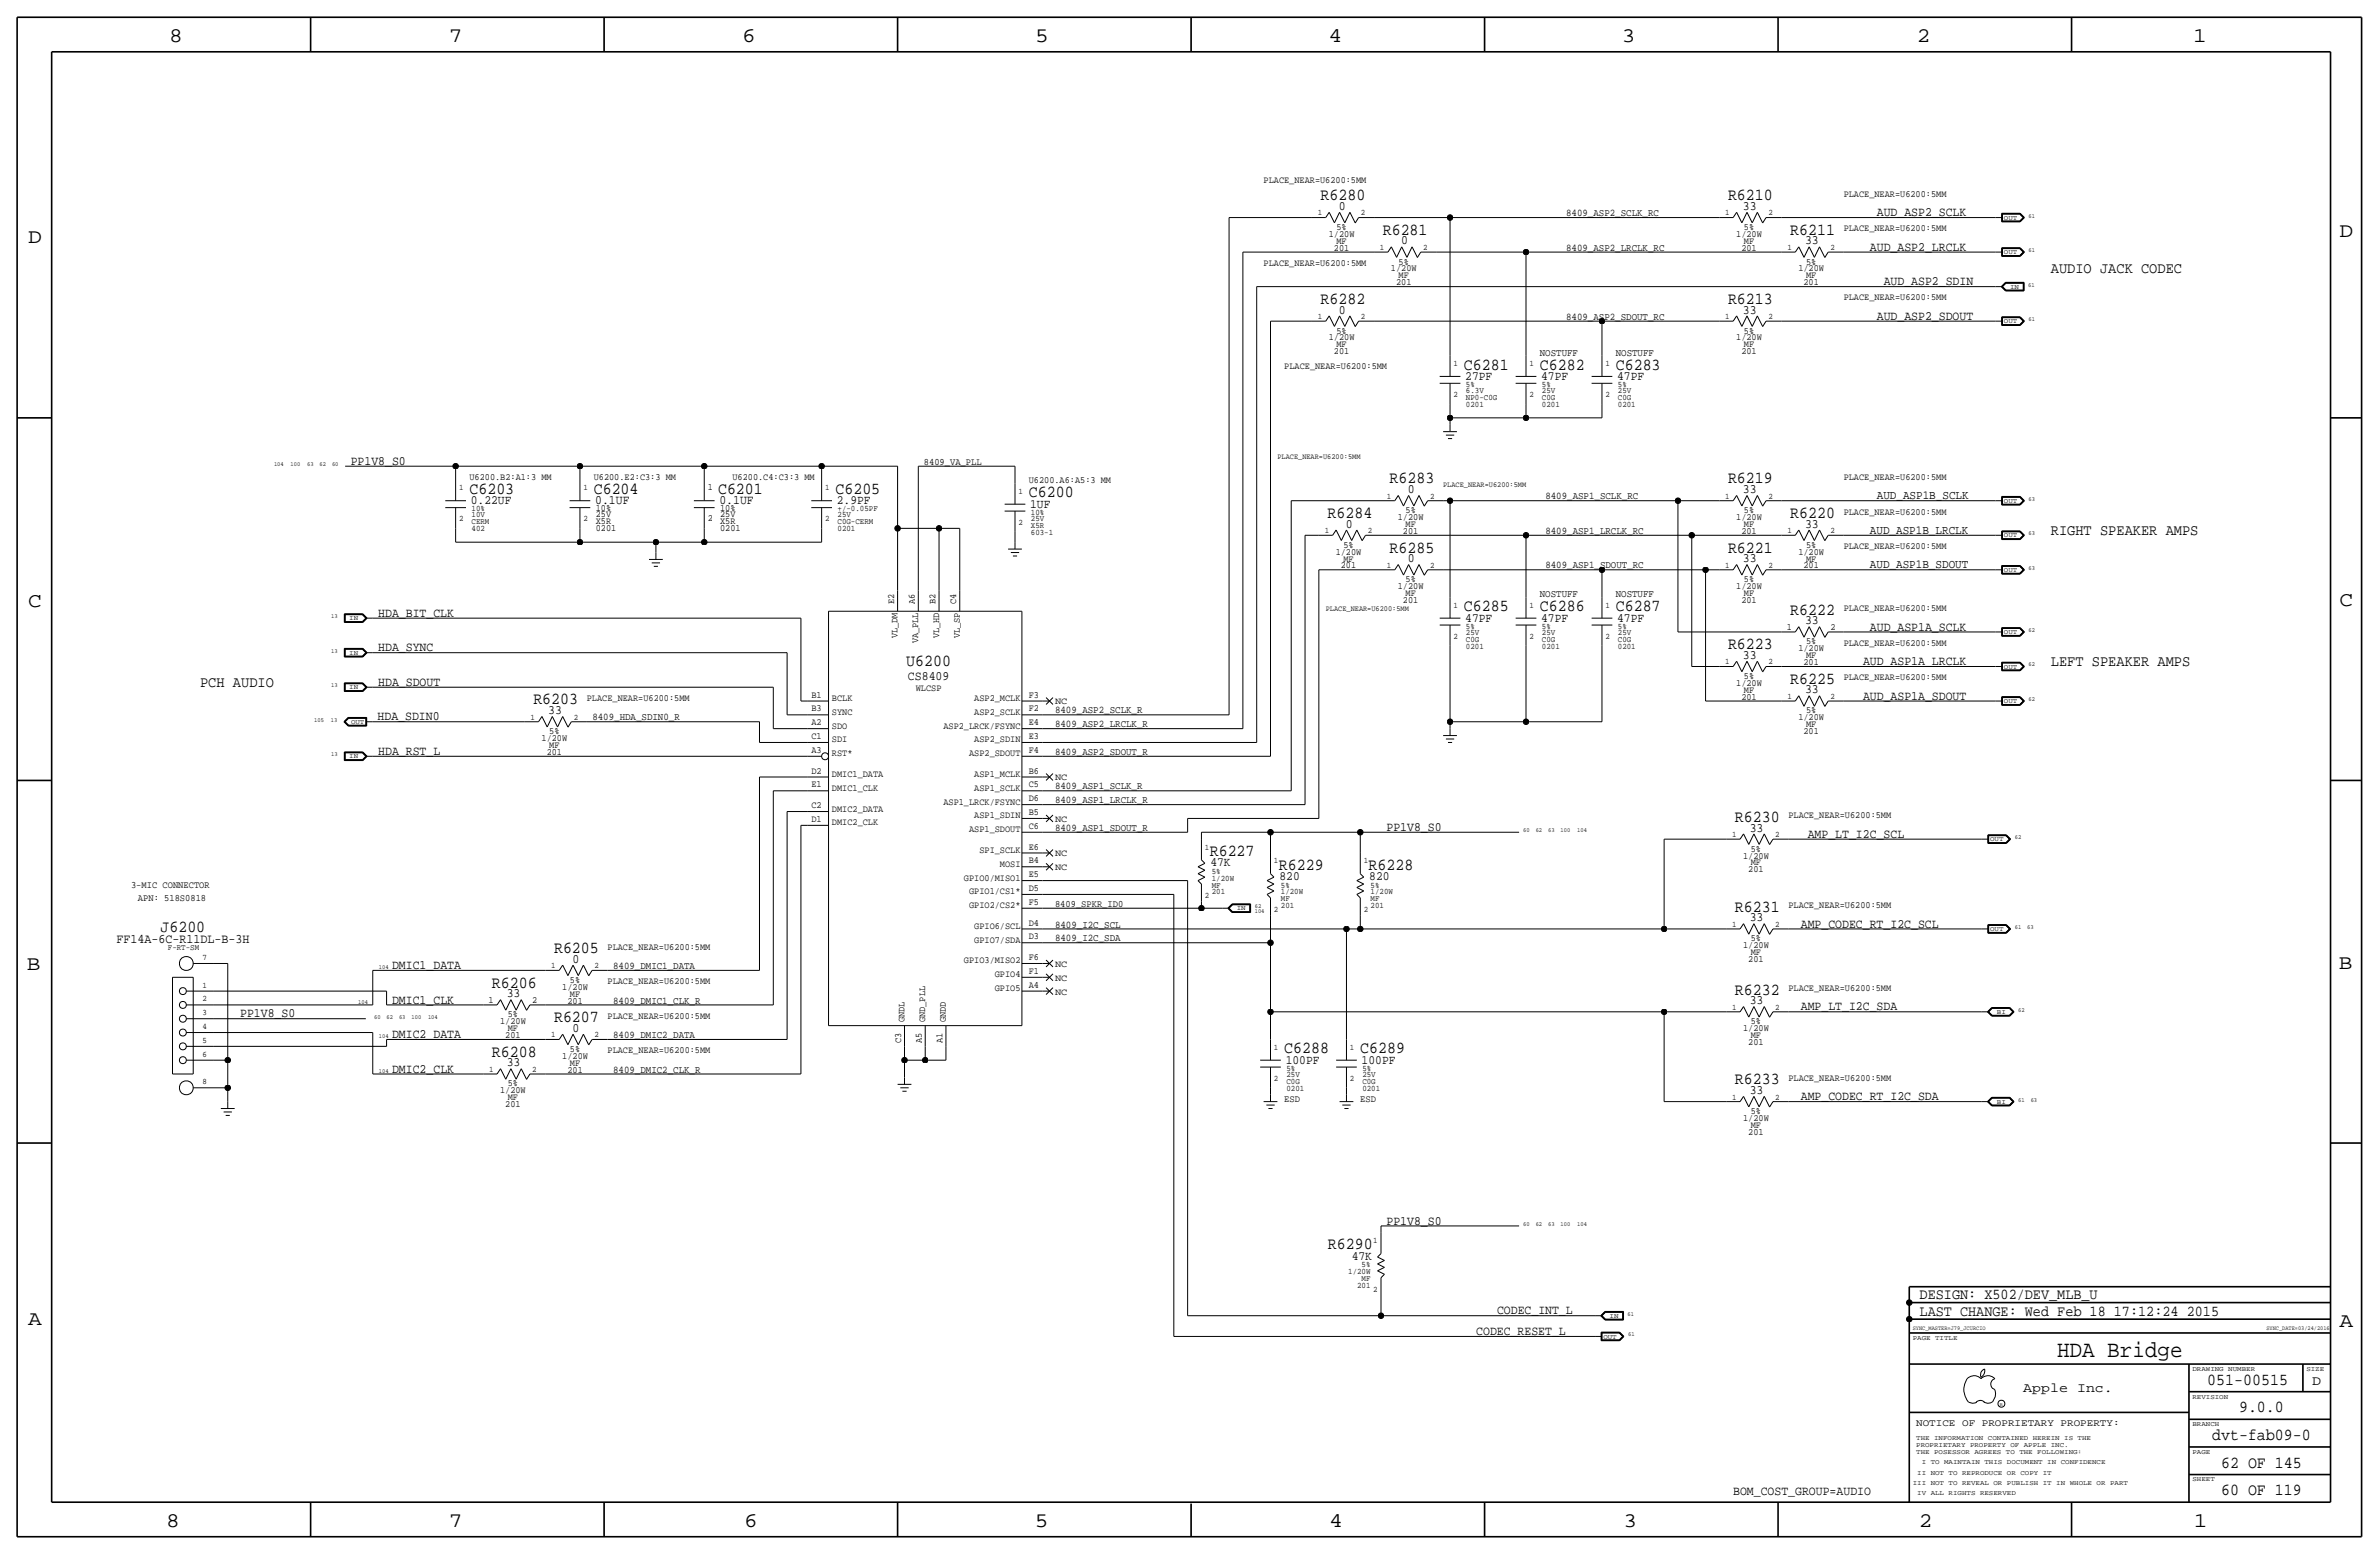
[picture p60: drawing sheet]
<svg xmlns="http://www.w3.org/2000/svg" width="875mm" height="572mm" viewBox="0 0 875 572" stroke-linecap="round" stroke-linejoin="round" font-family="sans-serif">
<defs><g id="words">
<text font-size="8.6" x="756.6" y="499.1">HDA Bridge</text>
<g font-size="7.6">
<text x="62.2" y="15.5">8</text>
<text x="165" y="15.5">7</text>
<text x="273" y="15.5">6</text>
<text x="380.7" y="15.5">5</text>
<text x="488.6" y="15.5">4</text>
<text x="596.6" y="15.5">3</text>
<text x="705.1" y="15.5">2</text>
<text x="806.7" y="15.5">1</text>
<text x="10.4" y="89.4">D</text>
<text x="860.5" y="87.1">D</text>
<text x="10.4" y="223.3">C</text>
<text x="860.5" y="222.8">C</text>
<text x="9.8" y="356.6">B</text>
<text x="860.2" y="356.4">B</text>
<text x="10.4" y="487.4">A</text>
<text x="860.5" y="488.2">A</text>
<text x="61.2" y="561.6">8</text>
<text x="165" y="561.6">7</text>
<text x="273.8" y="561.6">6</text>
<text x="380.7" y="561.6">5</text>
<text x="488.9" y="561.6">4</text>
<text x="597.1" y="561.6">3</text>
<text x="705.8" y="561.6">2</text>
<text x="806.9" y="561.6">1</text>
</g>
<g font-size="6.2">
<text x="485.7" y="73.7">R6280</text>
<text x="635.6" y="73.7">R6210</text>
<text x="508.6" y="86.4">R6281</text>
<text x="658.5" y="86.4">R6211</text>
<text x="485.7" y="111.8">R6282</text>
<text x="635.6" y="111.8">R6213</text>
<text x="538.4" y="135.9">C6281</text>
<text x="566.4" y="135.9">C6282</text>
<text x="594.3" y="135.9">C6283</text>
<text x="511.1" y="177.8">R6283</text>
<text x="635.6" y="177.8">R6219</text>
<text x="172.7" y="181.6">C6203</text>
<text x="218.4" y="181.6">C6204</text>
<text x="264.1" y="181.6">C6201</text>
<text x="307.3" y="181.6">C6205</text>
<text x="378.4" y="182.9">C6200</text>
<text x="488.3" y="190.5">R6284</text>
<text x="658.5" y="190.5">R6220</text>
<text x="511.1" y="203.2">R6285</text>
<text x="635.6" y="203.2">R6221</text>
<text x="538.4" y="224.8">C6285</text>
<text x="566.4" y="224.8">C6286</text>
<text x="594.3" y="224.8">C6287</text>
<text x="658.5" y="226.1">R6222</text>
<text x="635.6" y="238.8">R6223</text>
<text x="333.3" y="245.1">U6200</text>
<text x="658.5" y="251.5">R6225</text>
<text x="196.2" y="259.1">R6203</text>
<text x="638.1" y="302.3">R6230</text>
<text x="445" y="314.7">R6227</text>
<text x="470.4" y="319.8">R6229</text>
<text x="503.4" y="319.8">R6228</text>
<text x="638.1" y="335.3">R6231</text>
<text x="59" y="342.6">J6200</text>
<text x="203.8" y="350.5">R6205</text>
<text x="180.9" y="363.2">R6206</text>
<text x="638.1" y="365.8">R6232</text>
<text x="203.8" y="375.9">R6207</text>
<text x="180.9" y="388.6">R6208</text>
<text x="472.4" y="387.4">C6288</text>
<text x="500.3" y="387.4">C6289</text>
<text x="638.1" y="398.8">R6233</text>
<text x="488.4" y="459.5">R6290</text>
<text x="811.9" y="509.3">051-00515</text>
<text x="823.6" y="519.4">9.0.0</text>
<text x="813.7" y="529.6">dvt-fab09-0</text>
<text x="817" y="539.8">62 OF 145</text>
<text x="817" y="549.9">60 OF 119</text>
</g>
<g font-size="5.6">
<text x="754.3" y="100.3">AUDIO JACK CODEC</text>
<text x="754.3" y="196.9">RIGHT SPEAKER AMPS</text>
<text x="754.3" y="245.1">LEFT SPEAKER AMPS</text>
<text x="73.6" y="252.7">PCH AUDIO</text>
<text x="706.1" y="477.8">DESIGN: X502/DEV_MLB_U</text>
<text x="706.1" y="483.9">LAST CHANGE: Wed Feb 18 17:12:24 2015</text>
</g>
<g font-size="5">
<text x="850.5" y="509.3">D</text>
<text x="744.2" y="511.8">Apple Inc.</text>
</g>
<text font-size="4.8" x="42.8" y="346.7">FF14A-6C-R11DL-B-3H</text>
<g font-size="4.7">
<text x="492.5" y="77.2">0</text>
<text x="641.1" y="77.2">33</text>
<text x="690.3" y="79.5">AUD_ASP2_SCLK</text>
<text x="515.3" y="89.9">0</text>
<text x="663.9" y="89.9">33</text>
<text x="687.8" y="92.2">AUD_ASP2_LRCLK</text>
<text x="692.9" y="104.9">AUD_ASP2_SDIN</text>
<text x="492.5" y="115.3">0</text>
<text x="641.1" y="115.3">33</text>
<text x="690.3" y="117.6">AUD_ASP2_SDOUT</text>
<text x="538.9" y="139.7">27PF</text>
<text x="566.9" y="139.7">47PF</text>
<text x="594.8" y="139.7">47PF</text>
<text x="129" y="170.9">PP1V8_S0</text>
<text x="173.2" y="185.4">0.22UF</text>
<text x="218.9" y="185.4">0.1UF</text>
<text x="264.6" y="185.4">0.1UF</text>
<text x="307.8" y="185.4">2.9PF</text>
<text x="517.9" y="181.4">0</text>
<text x="641.1" y="181.4">33</text>
<text x="378.9" y="186.7">1UF</text>
<text x="495" y="194.1">0</text>
<text x="663.9" y="194.1">33</text>
<text x="517.9" y="206.8">0</text>
<text x="641.1" y="206.8">33</text>
<text x="139.1" y="226.8">HDA_BIT_CLK</text>
<text x="538.9" y="228.6">47PF</text>
<text x="566.9" y="228.6">47PF</text>
<text x="594.8" y="228.6">47PF</text>
<text x="663.9" y="229.6">33</text>
<text x="687.8" y="231.9">AUD_ASP1A_SCLK</text>
<text x="139.1" y="239.5">HDA_SYNC</text>
<text x="641.1" y="242.3">33</text>
<text x="685.2" y="244.6">AUD_ASP1A_LRCLK</text>
<text x="334" y="250.2">CS8409</text>
<text x="139.1" y="252.2">HDA_SDOUT</text>
<text x="663.9" y="255">33</text>
<text x="685.2" y="257.3">AUD_ASP1A_SDOUT</text>
<text x="201.6" y="262.6">33</text>
<text x="138.9" y="264.9">HDA_SDIN0</text>
<text x="139.1" y="277.6">HDA_RST_L</text>
<text x="510" y="305.6">PP1V8_S0</text>
<text x="643.6" y="305.8">33</text>
<text x="664.9" y="308.1">AMP_LT_I2C_SCL</text>
<text x="445.2" y="318.5">47K</text>
<text x="470.6" y="323.6">820</text>
<text x="503.6" y="323.6">820</text>
<text x="643.6" y="338.8">33</text>
<text x="662.4" y="341.1">AMP_CODEC_RT_I2C_SCL</text>
<text x="144.2" y="356.4">DMIC1_DATA</text>
<text x="210.5" y="354.1">0</text>
<text x="144.2" y="369.1">DMIC1_CLK</text>
<text x="186.4" y="366.8">33</text>
<text x="643.6" y="369.3">33</text>
<text x="662.4" y="371.6">AMP_LT_I2C_SDA</text>
<text x="88.3" y="374.1">PP1V8_S0</text>
<text x="144.2" y="381.8">DMIC2_DATA</text>
<text x="210.5" y="379.5">0</text>
<text x="144.2" y="394.5">DMIC2_CLK</text>
<text x="186.4" y="392.2">33</text>
<text x="472.9" y="391.2">100PF</text>
<text x="500.8" y="391.2">100PF</text>
<text x="643.6" y="402.3">33</text>
<text x="662.4" y="404.6">AMP_CODEC_RT_I2C_SDA</text>
<text x="510" y="450.3">PP1V8_S0</text>
<text x="497.2" y="463.3">47K</text>
<text x="550.6" y="483.4">CODEC_INT_L</text>
<text x="543" y="491">CODEC_RESET_L</text>
<text x="637.5" y="549.9">BOM_COST_GROUP=AUDIO</text>
</g>
<g font-size="4.5">
<text x="690.3" y="183.6">AUD_ASP1B_SCLK</text>
<text x="687.8" y="196.3">AUD_ASP1B_LRCLK</text>
<text x="687.8" y="209">AUD_ASP1B_SDOUT</text>
</g>
<g font-size="3.8">
<text x="576" y="79.5">8409_ASP2_SCLK_RC</text>
<text x="576" y="92.2">8409_ASP2_LRCLK_RC</text>
<text x="576" y="117.6">8409_ASP2_SDOUT_RC</text>
<text x="566.4" y="130.8">NOSTUFF</text>
<text x="594.3" y="130.8">NOSTUFF</text>
<text x="568.4" y="183.6">8409_ASP1_SCLK_RC</text>
<text x="568.4" y="196.3">8409_ASP1_LRCLK_RC</text>
<text x="568.4" y="209">8409_ASP1_SDOUT_RC</text>
<text x="566.4" y="219.7">NOSTUFF</text>
<text x="594.3" y="219.7">NOSTUFF</text>
<text x="388.1" y="262.4">8409_ASP2_SCLK_R</text>
<text x="217.9" y="264.9">8409_HDA_SDIN0_R</text>
<text x="388.1" y="267.5">8409_ASP2_LRCLK_R</text>
<text x="388.1" y="277.6">8409_ASP2_SDOUT_R</text>
<text x="388.1" y="290.3">8409_ASP1_SCLK_R</text>
<text x="388.1" y="295.4">8409_ASP1_LRCLK_R</text>
<text x="388.1" y="305.6">8409_ASP1_SDOUT_R</text>
<text x="388.1" y="341.1">8409_I2C_SCL</text>
<text x="388.1" y="346.2">8409_I2C_SDA</text>
<text x="225.5" y="356.4">8409_DMIC1_DATA</text>
<text x="225.5" y="369.1">8409_DMIC1_CLK_R</text>
<text x="225.5" y="381.8">8409_DMIC2_DATA</text>
<text x="225.5" y="394.5">8409_DMIC2_CLK_R</text>
</g>
<text font-size="3.7" x="704.8" y="524.5">NOTICE OF PROPRIETARY PROPERTY:</text>
<g font-size="3.6">
<text x="339.8" y="170.9">8409_VA_PLL</text>
<text x="48.2" y="326.4">3-MIC CONNECTOR</text>
<text x="50.7" y="331.5">APN: 518S0818</text>
<text x="388.1" y="333.5">8409_SPKR_ID0</text>
<text x="472.4" y="405.1">ESD</text>
<text x="500.3" y="405.1">ESD</text>
</g>
<g font-size="3.5">
<text x="464.8" y="67.3">PLACE_NEAR=U6200:5MM</text>
<text x="678.1" y="72.4">PLACE_NEAR=U6200:5MM</text>
<text x="488.7" y="87.1">1/20W</text>
<text x="491.6" y="84.6">5%</text>
<text x="491.6" y="89.7">MF</text>
<text x="638.6" y="87.1">1/20W</text>
<text x="641.4" y="84.6">5%</text>
<text x="641.4" y="89.7">MF</text>
<text x="678.1" y="85.1">PLACE_NEAR=U6200:5MM</text>
<text x="490.6" y="92.2">201</text>
<text x="640.5" y="92.2">201</text>
<text x="464.8" y="97.8">PLACE_NEAR=U6200:5MM</text>
<text x="511.6" y="99.8">1/20W</text>
<text x="514.4" y="97.3">5%</text>
<text x="661.5" y="99.8">1/20W</text>
<text x="664.3" y="97.3">5%</text>
<text x="513.5" y="104.9">201</text>
<text x="514.4" y="102.4">MF</text>
<text x="663.4" y="104.9">201</text>
<text x="664.3" y="102.4">MF</text>
<text x="678.1" y="110.5">PLACE_NEAR=U6200:5MM</text>
<text x="488.7" y="125.2">1/20W</text>
<text x="491.6" y="122.7">5%</text>
<text x="638.6" y="125.2">1/20W</text>
<text x="641.4" y="122.7">5%</text>
<text x="490.6" y="130.3">201</text>
<text x="491.6" y="127.8">MF</text>
<text x="640.5" y="130.3">201</text>
<text x="641.4" y="127.8">MF</text>
<text x="472.4" y="135.9">PLACE_NEAR=U6200:5MM</text>
<text x="172.7" y="176.5">U6200.B2:A1:3 MM</text>
<text x="218.4" y="176.5">U6200.E2:C3:3 MM</text>
<text x="269.4" y="176.5">U6200.C4:C3:3 MM</text>
<text x="378.4" y="177.8">U6200.A6:A5:3 MM</text>
<text x="678.1" y="176.5">PLACE_NEAR=U6200:5MM</text>
<text x="260.3" y="180.3">1</text>
<text x="219.2" y="190.2">25V</text>
<text x="219.2" y="188">10%</text>
<text x="260.3" y="191.8">2</text>
<text x="264.9" y="190.2">25V</text>
<text x="264.9" y="188">10%</text>
<text x="514.1" y="191.3">1/20W</text>
<text x="517" y="188.7">5%</text>
<text x="638.6" y="191.3">1/20W</text>
<text x="641.4" y="188.7">5%</text>
<text x="678.1" y="189.2">PLACE_NEAR=U6200:5MM</text>
<text x="219.2" y="195.3">0201</text>
<text x="219.2" y="192.8">X5R</text>
<text x="264.9" y="192.8">X5R</text>
<text x="264.9" y="195.3">0201</text>
<text x="516" y="196.3">201</text>
<text x="517" y="193.8">MF</text>
<text x="640.5" y="196.3">201</text>
<text x="641.4" y="193.8">MF</text>
<text x="491.3" y="204">1/20W</text>
<text x="494.1" y="201.4">5%</text>
<text x="661.5" y="204">1/20W</text>
<text x="664.3" y="201.4">5%</text>
<text x="678.1" y="201.9">PLACE_NEAR=U6200:5MM</text>
<text x="493.2" y="209">201</text>
<text x="494.1" y="206.5">MF</text>
<text x="663.4" y="209">201</text>
<text x="664.3" y="206.5">MF</text>
<text x="517" y="214.1">5%</text>
<text x="641.4" y="214.1">5%</text>
<text x="514.1" y="216.7">1/20W</text>
<text x="516" y="221.7">201</text>
<text x="517" y="219.2">MF</text>
<text x="638.6" y="216.7">1/20W</text>
<text x="640.5" y="221.7">201</text>
<text x="641.4" y="219.2">MF</text>
<text x="328.9" y="222.3" transform="rotate(-90 328.9 222.3)">E2</text>
<text x="336.5" y="222.3" transform="rotate(-90 336.5 222.3)">A6</text>
<text x="344.1" y="222.3" transform="rotate(-90 344.1 222.3)">B2</text>
<text x="351.7" y="222.3" transform="rotate(-90 351.7 222.3)">C4</text>
<text x="678.1" y="224.8">PLACE_NEAR=U6200:5MM</text>
<text x="657.2" y="231.6">1</text>
<text x="673.3" y="231.6">2</text>
<text x="330.2" y="234.8" transform="rotate(-90 330.2 234.8)">VL_DM</text>
<text x="337.8" y="236.6" transform="rotate(-90 337.8 236.6)">VA_PLL</text>
<text x="345.4" y="234.8" transform="rotate(-90 345.4 234.8)">VL_HD</text>
<text x="353" y="234.8" transform="rotate(-90 353 234.8)">VL_SP</text>
<text x="661.5" y="239.5">1/20W</text>
<text x="664.3" y="237">5%</text>
<text x="678.1" y="237.5">PLACE_NEAR=U6200:5MM</text>
<text x="663.4" y="244.6">201</text>
<text x="664.3" y="242.1">MF</text>
<text x="641.4" y="249.7">5%</text>
<text x="678.1" y="250.2">PLACE_NEAR=U6200:5MM</text>
<text x="215.8" y="257.8">PLACE_NEAR=U6200:5MM</text>
<text x="298.4" y="256.5">B1</text>
<text x="306" y="257.8">BCLK</text>
<text x="336.9" y="254">WLCSP</text>
<text x="358.3" y="257.8">ASP2_MCLK</text>
<text x="378.4" y="256.5">F3</text>
<text x="638.6" y="252.2">1/20W</text>
<text x="640.5" y="257.3">201</text>
<text x="641.4" y="254.8">MF</text>
<text x="298.4" y="261.6">B3</text>
<text x="306" y="262.9">SYNC</text>
<text x="358.3" y="262.9">ASP2_SCLK</text>
<text x="378.4" y="261.6">F2</text>
<text x="388.1" y="259.1">NC</text>
<text x="664.3" y="262.4">5%</text>
<text x="298.4" y="266.7">A2</text>
<text x="306" y="268">SDO</text>
<text x="347" y="268">ASP2_LRCK/FSYNC</text>
<text x="378.4" y="266.7">E4</text>
<text x="661.5" y="264.9">1/20W</text>
<text x="664.3" y="267.5">MF</text>
<text x="199.2" y="272.5">1/20W</text>
<text x="202" y="275.1">MF</text>
<text x="202" y="270">5%</text>
<text x="298.4" y="271.8">C1</text>
<text x="306" y="273">SDI</text>
<text x="358.3" y="273">ASP2_SDIN</text>
<text x="378.4" y="271.8">E3</text>
<text x="663.4" y="270">201</text>
<text x="201.1" y="277.6">201</text>
<text x="298.4" y="276.9">A3</text>
<text x="306" y="278.1">RST*</text>
<text x="356.5" y="278.1">ASP2_SDOUT</text>
<text x="378.4" y="276.9">F4</text>
<text x="298.4" y="284.5">D2</text>
<text x="306" y="285.7">DMIC1_DATA</text>
<text x="358.3" y="285.7">ASP1_MCLK</text>
<text x="378.4" y="284.5">B6</text>
<text x="388.1" y="287">NC</text>
<text x="298.4" y="289.6">E1</text>
<text x="306" y="290.8">DMIC1_CLK</text>
<text x="358.3" y="290.8">ASP1_SCLK</text>
<text x="378.4" y="289.6">C5</text>
<text x="298.4" y="297.2">C2</text>
<text x="306" y="298.4">DMIC2_DATA</text>
<text x="347" y="295.9">ASP1_LRCK/FSYNC</text>
<text x="378.4" y="294.6">D6</text>
<text x="378.4" y="299.7">B5</text>
<text x="298.4" y="302.3">D1</text>
<text x="306" y="303.5">DMIC2_CLK</text>
<text x="358.3" y="301">ASP1_SDIN</text>
<text x="378.4" y="304.8">C6</text>
<text x="388.1" y="302.3">NC</text>
<text x="657.8" y="301">PLACE_NEAR=U6200:5MM</text>
<text x="356.5" y="306.1">ASP1_SDOUT</text>
<text x="360.2" y="313.7">SPI_SCLK</text>
<text x="378.4" y="317.5">B4</text>
<text x="378.4" y="312.4">E6</text>
<text x="388.1" y="315">NC</text>
<text x="641.1" y="315.7">1/20W</text>
<text x="644" y="313.2">5%</text>
<text x="354.6" y="323.8">GPIO0/MISO1</text>
<text x="367.8" y="318.8">MOSI</text>
<text x="378.4" y="322.6">E5</text>
<text x="388.1" y="320">NC</text>
<text x="643" y="320.8">201</text>
<text x="644" y="318.3">MF</text>
<text x="356.5" y="328.9">GPIO1/CS1*</text>
<text x="378.4" y="327.7">D5</text>
<text x="356.5" y="334">GPIO2/CS2*</text>
<text x="378.4" y="332.7">F5</text>
<text x="657.8" y="334">PLACE_NEAR=U6200:5MM</text>
<text x="358.3" y="341.6">GPIO6/SCL</text>
<text x="378.4" y="340.4">D4</text>
<text x="358.3" y="346.7">GPIO7/SDA</text>
<text x="378.4" y="345.4">D3</text>
<text x="644" y="346.2">5%</text>
<text x="223.5" y="349.3">PLACE_NEAR=U6200:5MM</text>
<text x="378.4" y="353.1">F6</text>
<text x="641.1" y="348.7">1/20W</text>
<text x="643" y="353.8">201</text>
<text x="644" y="351.3">MF</text>
<text x="354.6" y="354.3">GPIO3/MISO2</text>
<text x="365.9" y="359.4">GPIO4</text>
<text x="378.4" y="358.1">F1</text>
<text x="388.1" y="355.6">NC</text>
<text x="206.8" y="364">1/20W</text>
<text x="209.6" y="361.4">5%</text>
<text x="223.5" y="362">PLACE_NEAR=U6200:5MM</text>
<text x="365.9" y="364.5">GPIO5</text>
<text x="378.4" y="363.2">A4</text>
<text x="388.1" y="365.8">NC</text>
<text x="388.1" y="360.7">NC</text>
<text x="657.8" y="364.5">PLACE_NEAR=U6200:5MM</text>
<text x="179.7" y="368.8">1</text>
<text x="195.8" y="368.8">2</text>
<text x="208.7" y="369.1">201</text>
<text x="209.6" y="366.5">MF</text>
<text x="183.9" y="376.7">1/20W</text>
<text x="186.8" y="374.1">5%</text>
<text x="223.5" y="374.6">PLACE_NEAR=U6200:5MM</text>
<text x="332.7" y="375.9" transform="rotate(-90 332.7 375.9)">GNDL</text>
<text x="340.3" y="375.9" transform="rotate(-90 340.3 375.9)">GND_PLL</text>
<text x="347.9" y="375.9" transform="rotate(-90 347.9 375.9)">GNDD</text>
<text x="644" y="376.7">5%</text>
<text x="185.8" y="381.8">201</text>
<text x="186.8" y="379.2">MF</text>
<text x="331.4" y="383.5" transform="rotate(-90 331.4 383.5)">C3</text>
<text x="339" y="383.5" transform="rotate(-90 339 383.5)">A5</text>
<text x="346.7" y="383.5" transform="rotate(-90 346.7 383.5)">A1</text>
<text x="641.1" y="379.2">1/20W</text>
<text x="644" y="381.8">MF</text>
<text x="206.8" y="389.4">1/20W</text>
<text x="209.6" y="386.8">5%</text>
<text x="223.5" y="387.3">PLACE_NEAR=U6200:5MM</text>
<text x="643" y="384.3">201</text>
<text x="208.7" y="394.5">201</text>
<text x="209.6" y="391.9">MF</text>
<text x="186.8" y="399.5">5%</text>
<text x="657.8" y="397.5">PLACE_NEAR=U6200:5MM</text>
<text x="183.9" y="402.1">1/20W</text>
<text x="185.8" y="407.2">201</text>
<text x="186.8" y="404.6">MF</text>
<text x="641.1" y="412.2">1/20W</text>
<text x="644" y="409.7">5%</text>
<text x="643" y="417.3">201</text>
<text x="644" y="414.8">MF</text>
</g>
<g font-size="3.1">
<text x="484.7" y="79.2">1</text>
<text x="500.6" y="79.2">2</text>
<text x="634.6" y="79.2">1</text>
<text x="650.4" y="79.2">2</text>
<text x="507.6" y="91.9">1</text>
<text x="523.4" y="91.9">2</text>
<text x="657.4" y="91.9">1</text>
<text x="673.3" y="91.9">2</text>
<text x="484.7" y="117.3">1</text>
<text x="500.6" y="117.3">2</text>
<text x="634.6" y="117.3">1</text>
<text x="650.4" y="117.3">2</text>
<text x="534.6" y="134.6">1</text>
<text x="562.6" y="134.6">1</text>
<text x="590.5" y="134.6">1</text>
<text x="539.2" y="142.2">5%</text>
<text x="567.1" y="142.2">5%</text>
<text x="595.1" y="142.2">5%</text>
<text x="534.6" y="146.1">2</text>
<text x="539.2" y="144.5">6.3V</text>
<text x="539.2" y="147.1">NP0-C0G</text>
<text x="539.2" y="149.6">0201</text>
<text x="562.6" y="146.1">2</text>
<text x="567.1" y="149.6">0201</text>
<text x="567.1" y="144.5">25V</text>
<text x="567.1" y="147.1">C0G</text>
<text x="590.5" y="146.1">2</text>
<text x="595.1" y="144.5">25V</text>
<text x="595.1" y="147.1">C0G</text>
<text x="595.1" y="149.6">0201</text>
<text x="168.9" y="180.3">1</text>
<text x="214.6" y="180.3">1</text>
<text x="303.5" y="180.3">1</text>
<text x="374.6" y="181.6">1</text>
<text x="510.1" y="183.4">1</text>
<text x="526" y="183.4">2</text>
<text x="634.6" y="183.4">1</text>
<text x="650.4" y="183.4">2</text>
<text x="168.9" y="191.8">2</text>
<text x="173.4" y="190.2">10V</text>
<text x="173.4" y="188">10%</text>
<text x="214.6" y="191.8">2</text>
<text x="303.5" y="191.8">2</text>
<text x="308.1" y="190.2">25V</text>
<text x="308.1" y="188">+/-0.05PF</text>
<text x="379.2" y="189.2">10%</text>
<text x="379.2" y="191.5">25V</text>
<text x="173.4" y="195.3">402</text>
<text x="173.4" y="192.8">CERM</text>
<text x="308.1" y="195.3">0201</text>
<text x="308.1" y="192.8">C0G-CERM</text>
<text x="374.6" y="193">2</text>
<text x="379.2" y="194.1">X5R</text>
<text x="379.2" y="196.6">603-1</text>
<text x="487.2" y="196.1">1</text>
<text x="503.1" y="196.1">2</text>
<text x="657.4" y="196.1">1</text>
<text x="673.3" y="196.1">2</text>
<text x="510.1" y="208.8">1</text>
<text x="526" y="208.8">2</text>
<text x="634.6" y="208.8">1</text>
<text x="650.4" y="208.8">2</text>
<text x="534.6" y="223.5">1</text>
<text x="562.6" y="223.5">1</text>
<text x="590.5" y="223.5">1</text>
<text x="539.2" y="231.1">5%</text>
<text x="539.2" y="233.4">25V</text>
<text x="567.1" y="231.1">5%</text>
<text x="567.1" y="233.4">25V</text>
<text x="595.1" y="231.1">5%</text>
<text x="595.1" y="233.4">25V</text>
<text x="534.6" y="235">2</text>
<text x="539.2" y="236">C0G</text>
<text x="539.2" y="238.5">0201</text>
<text x="562.6" y="235">2</text>
<text x="567.1" y="238.5">0201</text>
<text x="567.1" y="236">C0G</text>
<text x="590.5" y="235">2</text>
<text x="595.1" y="238.5">0201</text>
<text x="595.1" y="236">C0G</text>
<text x="634.6" y="244.3">1</text>
<text x="650.4" y="244.3">2</text>
<text x="657.4" y="257">1</text>
<text x="673.3" y="257">2</text>
<text x="195.1" y="264.7">1</text>
<text x="211" y="264.7">2</text>
<text x="637.1" y="307.8">1</text>
<text x="653" y="307.8">2</text>
<text x="443.2" y="312.4">1</text>
<text x="468.6" y="317.5">1</text>
<text x="501.6" y="317.5">1</text>
<text x="445.7" y="323.9">1/20W</text>
<text x="445.7" y="321.3">5%</text>
<text x="445.7" y="326.4">MF</text>
<text x="445.7" y="328.9">201</text>
<text x="471.1" y="328.9">1/20W</text>
<text x="471.1" y="326.4">5%</text>
<text x="504.1" y="328.9">1/20W</text>
<text x="504.1" y="326.4">5%</text>
<text x="443.2" y="330.2">2</text>
<text x="468.6" y="335.3">2</text>
<text x="471.1" y="334">201</text>
<text x="471.1" y="331.5">MF</text>
<text x="501.6" y="335.3">2</text>
<text x="504.1" y="334">201</text>
<text x="504.1" y="331.5">MF</text>
<text x="637.1" y="340.9">1</text>
<text x="653" y="340.9">2</text>
<text x="61.7" y="349.5">F-RT-SM</text>
<text x="74.5" y="353.1">7</text>
<text x="202.8" y="356.1">1</text>
<text x="218.6" y="356.1">2</text>
<text x="74.5" y="363.2">1</text>
<text x="74.5" y="368.3">2</text>
<text x="637.1" y="371.3">1</text>
<text x="653" y="371.3">2</text>
<text x="74.5" y="373.4">3</text>
<text x="74.5" y="378.5">4</text>
<text x="74.5" y="383.5">5</text>
<text x="202.8" y="381.5">1</text>
<text x="218.6" y="381.5">2</text>
<text x="74.5" y="388.6">6</text>
<text x="468.6" y="386.1">1</text>
<text x="496.5" y="386.1">1</text>
<text x="179.9" y="394.2">1</text>
<text x="195.8" y="394.2">2</text>
<text x="473.2" y="393.7">5%</text>
<text x="473.2" y="396">25V</text>
<text x="501.1" y="396">25V</text>
<text x="501.1" y="393.7">5%</text>
<text x="74.5" y="398.8">8</text>
<text x="468.6" y="397.5">2</text>
<text x="473.2" y="401.1">0201</text>
<text x="473.2" y="398.5">C0G</text>
<text x="496.5" y="397.5">2</text>
<text x="501.1" y="401.1">0201</text>
<text x="501.1" y="398.5">C0G</text>
<text x="637.1" y="404.4">1</text>
<text x="653" y="404.4">2</text>
<text x="505" y="457.2">1</text>
<text x="500.8" y="466.1">5%</text>
<text x="495.9" y="468.6">1/20W</text>
<text x="499.2" y="473.7">201</text>
<text x="500.8" y="471.2">MF</text>
<text x="505" y="475">2</text>
</g>
<g font-size="2.9">
<text x="469.8" y="168.9">PLACE_NEAR=U6200:5MM</text>
<text x="530.8" y="179.1">PLACE_NEAR=U6200:5MM</text>
<text x="487.6" y="224.8">PLACE_NEAR=U6200:5MM</text>
</g>
<g font-size="2.5">
<text x="737.1" y="80.8">OUT</text>
<text x="737.1" y="93.5">OUT</text>
<text x="739.3" y="106.2">IN</text>
<text x="737.1" y="118.9">OUT</text>
<text x="737.1" y="184.9">OUT</text>
<text x="737.1" y="197.6">OUT</text>
<text x="737.1" y="210.3">OUT</text>
<text x="128.5" y="228.1">IN</text>
<text x="737.1" y="233.2">OUT</text>
<text x="128.5" y="240.8">IN</text>
<text x="737.1" y="245.9">OUT</text>
<text x="128.5" y="253.5">IN</text>
<text x="737.1" y="258.6">OUT</text>
<text x="129.1" y="266.2">OUT</text>
<text x="128.5" y="278.9">IN</text>
<text x="732" y="309.4">OUT</text>
<text x="454.9" y="334.8">IN</text>
<text x="732" y="342.4">OUT</text>
<text x="734.5" y="372.9">BI</text>
<text x="734.5" y="405.9">BI</text>
<text x="592" y="484.6">IN</text>
<text x="589.7" y="492.3">OUT</text>
<text x="703.5" y="492.8">PAGE TITLE</text>
<text x="806.4" y="504.2">DRAWING NUMBER</text>
<text x="848.3" y="504.2">SIZE</text>
<text x="806.4" y="514.4">REVISION</text>
<text x="806.4" y="524.5">BRANCH</text>
<text x="704.8" y="532.1">PROPRIETARY PROPERTY OF APPLE INC.</text>
<text x="704.8" y="529.6">THE INFORMATION CONTAINED HEREIN IS THE</text>
<text x="704.8" y="534.7">THE POSESSOR AGREES TO THE FOLLOWING:</text>
<text x="706.8" y="538.5">I TO MAINTAIN THIS DOCUMENT IN CONFIDENCE</text>
<text x="806.4" y="534.7">PAGE</text>
<text x="705.2" y="542.3">II NOT TO REPRODUCE OR COPY IT</text>
<text x="806.4" y="544.8">SHEET</text>
<text x="703.5" y="546.1">III NOT TO REVEAL OR PUBLISH IT IN WHOLE OR PART</text>
<text x="705.2" y="549.9">IV ALL RIGHTS RESERVED</text>
</g>
<g font-size="2.3">
<text x="746.2" y="80">61</text>
<text x="746.2" y="92.7">61</text>
<text x="746" y="105.4">61</text>
<text x="746.2" y="118.1">61</text>
<text x="100.8" y="171.5">104</text>
<text x="106.9" y="171.5">100</text>
<text x="113" y="171.5">63</text>
<text x="117.6" y="171.5">62</text>
<text x="122.1" y="171.5">60</text>
<text x="746.2" y="184.1">63</text>
<text x="746.2" y="196.9">63</text>
<text x="746.2" y="209.5">63</text>
<text x="121.8" y="227.3">13</text>
<text x="746.2" y="232.4">62</text>
<text x="121.8" y="240">13</text>
<text x="746.2" y="245.1">62</text>
<text x="121.8" y="252.7">13</text>
<text x="746.2" y="257.8">62</text>
<text x="115.6" y="265.4">105</text>
<text x="121.7" y="265.4">13</text>
<text x="121.8" y="278.1">13</text>
<text x="560.3" y="306.1">60</text>
<text x="564.8" y="306.1">62</text>
<text x="569.4" y="306.1">63</text>
<text x="574" y="306.1">100</text>
<text x="580.1" y="306.1">104</text>
<text x="741.1" y="308.6">62</text>
<text x="461.5" y="335.8">104</text>
<text x="461.5" y="334">62</text>
<text x="741.1" y="341.6">61</text>
<text x="745.6" y="341.6">63</text>
<text x="139.3" y="356.4">104</text>
<text x="131.7" y="369.1">104</text>
<text x="137.6" y="374.6">60</text>
<text x="142.2" y="374.6">62</text>
<text x="146.8" y="374.6">63</text>
<text x="151.3" y="374.6">100</text>
<text x="157.4" y="374.6">104</text>
<text x="742.3" y="372.1">62</text>
<text x="139.3" y="381.8">104</text>
<text x="139.3" y="394.5">104</text>
<text x="742.3" y="405.1">61</text>
<text x="746.9" y="405.1">63</text>
<text x="560.3" y="450.9">60</text>
<text x="564.8" y="450.9">62</text>
<text x="569.4" y="450.9">63</text>
<text x="574" y="450.9">100</text>
<text x="580.1" y="450.9">104</text>
<text x="598.7" y="483.9">61</text>
<text x="598.8" y="491.5">61</text>
</g>
<g font-size="2.2">
<text x="703.5" y="488.9">SYNC_MASTER=J79_JCURCIO</text>
<text x="833.6" y="488.9">SYNC_DATE=03/24/2016</text>
</g>
<text font-size="1.8" x="735.5" y="516.9">R</text>
</g></defs>
<g fill="none" stroke="#000" stroke-width=".37">
<path d="M488.9 78.1l1.9 3.8zM488.9 78.1l-1.3 1.9zM492.7 78.1l-1.9 3.8zM492.7 78.1l1.9 3.8zM496.5 78.1l-1.9 3.8zM496.5 78.1l1.9 3.8zM638.8 78.1l1.9 3.8zM638.8 78.1l-1.3 1.9zM642.6 78.1l-1.9 3.8zM642.6 78.1l1.9 3.8zM646.4 78.1l-1.9 3.8zM646.4 78.1l1.9 3.8z"/>
<path d="M736.2 78.4v3.2zM736.2 78.4h6.9zM736.3 78.5v3zM736.3 78.5h6.7zM736.4 78.6h6.5zM736.4 78.6v2.8zM736.5 78.7h6.4zM736.5 78.7v2.6zM742.9 78.7l1.3 1.3zM742.9 78.6l1.4 1.4zM743 78.5l1.5 1.5zM743.1 78.4l1.5 1.6z"/>
<path d="M452.1 80v182.9zM452.1 80h30.4zM457.1 92.7v175.3zM457.1 92.7h48.3zM482.5 80h5.1zM499.7 80h5.7zM499.7 80l-1.3 2zM505.4 80h27.9zM505.4 92.7h5.1zM511.8 90.8l1.9 3.8zM511.8 90.8l-1.3 1.9zM515.6 90.8l-1.9 3.8z"/>
<path d="M515.6 90.8l1.9 3.8zM519.4 90.8l-1.9 3.8zM519.4 90.8l1.9 3.8zM522.6 92.7h5.7zM522.6 92.7l-1.3 2zM528.3 92.7h33zM533.3 80v50.8zM533.3 80h99.1zM561.3 92.7v38.1zM561.3 92.7h94zM632.4 80h5.1zM649.6 80h5.7z"/>
<path d="M649.6 80l-1.3 2zM655.3 92.7h5zM655.3 80h78.7zM661.6 90.8l-1.3 1.9zM661.6 90.8l1.9 3.8zM665.4 90.8l-1.9 3.8zM665.4 90.8l2 3.8zM669.2 90.8l-1.8 3.8zM669.2 90.8l2 3.8zM672.4 92.7l-1.2 2zM672.4 92.7h5.7zM678.1 92.7h55.9z"/>
<path d="M734 92.7h2.5zM734 80h2.5zM736.2 94.3h6.9zM736.2 91.1v3.2zM736.2 81.6h6.9zM736.2 91.1h6.9zM736.3 91.2v3zM736.3 94.2h6.7zM736.3 81.5h6.7zM736.3 91.2h6.7zM736.4 91.3h6.5zM736.4 91.3v2.8z"/>
<path d="M736.4 94.1h6.6zM736.4 81.4h6.6zM736.5 91.4h6.4zM736.5 91.4v2.6zM736.5 94h6.4zM736.5 81.3h6.4zM742.9 94l1.3-1.3zM742.9 81.3l1.3-1.3zM742.9 91.4l1.3 1.3zM742.9 91.3l1.4 1.4zM742.9 94.1l1.4-1.4zM743 94.2l1.5-1.5z"/>
<path d="M743 81.5l1.5-1.5zM743 91.2l1.5 1.5zM743.1 91.1l1.5 1.6zM743.1 81.6l1.5-1.6zM744.3 80l-1.4 1.4zM744.6 92.7l-1.5 1.6zM462.2 105.4h271.8zM462.2 105.4v167.7zM467.3 118.1v160zM467.3 118.1h15.2zM482.5 118.1h5.1zM488.9 116.2l1.9 3.8z"/>
<path d="M488.9 116.2l-1.3 1.9zM492.7 116.2l-1.9 3.8zM492.7 116.2l1.9 3.8zM496.5 116.2l-1.9 3.8zM496.5 116.2l1.9 3.8zM499.7 118.1h5.7zM499.7 118.1l-1.3 2zM505.4 118.1h83.8zM589.2 118.1h43.2zM589.2 118.1v12.7zM632.4 118.1h5.1zM638.8 116.2l1.9 3.8z"/>
<path d="M638.8 116.2l-1.3 1.9zM642.6 116.2l-1.9 3.8zM642.6 116.2l1.9 3.8zM646.4 116.2l-1.9 3.8zM646.4 116.2l1.9 3.8zM649.6 118.1h5.7zM649.6 118.1l-1.3 2zM655.3 118.1h78.7zM734 105.4h2.5zM734 118.1h2.5zM736.1 105.4l1.6 1.6zM736.1 105.4l1.6-1.6z"/>
<path d="M736.2 105.4l1.5-1.5zM736.2 119.7h6.9zM736.2 116.5v3.2zM736.2 105.4l1.5 1.5zM736.2 116.5h6.9zM736.3 116.6v3zM736.3 119.6h6.7zM736.3 116.6h6.7zM736.4 105.4l1.4 1.4zM736.4 116.7h6.5zM736.4 116.7v2.8zM736.4 119.5h6.6z"/>
<path d="M736.5 105.4l1.3-1.3zM736.5 116.8h6.4zM736.5 116.8v2.6zM736.5 119.4h6.4zM736.5 105.4l1.3 1.3zM737.7 103.8h6.8zM737.7 107h6.8zM737.7 103.9h6.7zM737.7 106.9h6.7zM737.8 106.8h6.5zM737.8 104h6.5zM737.8 104l-1.4 1.4z"/>
<path d="M737.8 104.1h6.4zM737.8 106.7h6.4zM742.9 119.4l1.3-1.3zM742.9 116.8l1.3 1.3zM742.9 116.7l1.4 1.4zM742.9 119.5l1.4-1.4zM743 119.6l1.5-1.5zM743 116.6l1.5 1.5zM743.1 116.5l1.5 1.6zM743.1 119.7l1.5-1.6zM744.2 104.1v2.6zM744.3 104v2.8z"/>
<path d="M744.4 103.9v3zM744.5 103.8v3.2zM529.5 138.4h7.7zM533.3 130.8v7.6zM557.5 138.4h7.6zM561.3 130.8v7.6zM585.4 138.4h7.6zM589.2 130.8v7.6zM529.5 141h7.7zM530.8 158.8h5.1zM533.3 148.6v5.1zM533.3 153.7h28z"/>
<path d="M533.3 153.7v2.5zM533.3 141v7.6zM533.3 156.2v2.6zM557.5 141h7.6zM561.3 148.6v5.1zM561.3 153.7h27.9zM561.3 141v7.6zM585.4 141h7.6zM589.2 148.6v5.1zM589.2 141v7.6zM126.9 171.5h40.7zM167.6 171.5h45.7z"/>
<path d="M167.6 171.5v5zM167.6 176.5v7.7zM213.3 171.5h45.7zM213.3 171.5v5zM213.3 176.5v7.7zM259 171.5v5zM259 176.5v7.7zM259 171.5h43.2zM302.2 171.5v5zM302.2 176.5v7.7zM302.2 171.5h27.9zM330.1 171.5v22.8z"/>
<path d="M337.8 171.5h35.5zM337.8 171.5v45.7zM373.3 171.5v6.3zM373.3 177.8v7.6zM531.8 160h3.1zM532.6 161.3h1.5zM163.8 186.7h7.6zM163.8 184.2h7.6zM167.6 199.4h45.7zM167.6 194.3v5.1zM167.6 186.7v7.6zM209.5 186.7h7.6z"/>
<path d="M209.5 184.2h7.6zM213.3 194.3v5.1zM213.3 186.7v7.6zM213.3 199.4h27.9zM241.2 199.4h17.8zM241.2 199.4v3.8zM255.2 184.2h7.6zM255.2 186.7h7.6zM259 194.3v5.1zM259 186.7v7.6zM259 199.4h43.2zM298.4 186.7h7.6z"/>
<path d="M298.4 184.2h7.6zM302.2 194.3v5.1zM302.2 186.7v7.6zM330.1 194.3v22.9zM330.1 194.3h15.3zM345.4 194.3h7.6zM345.4 194.3v22.9zM353 194.3v22.9zM369.5 188h7.6zM369.5 185.4h7.6zM373.3 195.6v3.8zM373.3 199.4v2.5z"/>
<path d="M373.3 188v7.6zM474.9 184.2v106.6zM474.9 184.2h33zM480 196.9v99zM480 196.9h5.1zM485.1 196.9h5.1zM491.4 194.9l2 3.9zM491.4 194.9l-1.2 2zM495.2 194.9l-1.8 3.9zM495.2 194.9l2 3.9zM499.1 194.9l-1.9 3.9zM499.1 194.9l1.9 3.9z"/>
<path d="M502.3 196.9h5.6zM502.3 196.9l-1.3 2zM507.9 196.9h53.4zM507.9 184.2h5.1zM514.3 182.2l1.9 3.9zM514.3 182.2l-1.3 2zM518.1 182.2l-1.9 3.9zM518.1 182.2l1.9 3.9zM521.9 182.2l-1.9 3.9zM521.9 182.2l1.9 3.9zM525.1 184.2h5.7zM525.1 184.2l-1.3 2z"/>
<path d="M530.8 184.2h2.5zM533.3 184.1v35.6zM533.3 184.2h83.9zM561.3 196.9h60.9zM561.3 196.8v22.9zM617.2 184.2h15.2zM617.2 184.1v48.3zM622.2 196.9h33.1zM622.2 196.8v48.3zM632.4 184.2h5.1zM638.8 182.2l1.9 3.9zM638.8 182.2l-1.3 2z"/>
<path d="M642.6 182.2l-1.9 3.9zM642.6 182.2l1.9 3.9zM646.4 182.2l-1.9 3.9zM646.4 182.2l1.9 3.9zM649.6 184.2h5.7zM649.6 184.2l-1.3 2zM655.3 196.9h5zM655.3 184.2h78.7zM661.6 194.9l-1.3 2zM661.6 194.9l1.9 3.9zM665.4 194.9l-1.9 3.9zM665.4 194.9l2 3.9z"/>
<path d="M669.2 194.9l-1.8 3.9zM669.2 194.9l2 3.9zM672.4 196.9l-1.2 2zM672.4 196.9h5.7zM678.1 196.9h55.9zM734 196.9h2.5zM734 184.2h2.5zM736.2 198.4h6.9zM736.2 195.3v3.1zM736.2 185.7h6.9zM736.2 182.6v3.1zM736.2 195.3h6.9z"/>
<path d="M736.2 182.6h6.9zM736.3 195.4v2.9zM736.3 198.3h6.7zM736.3 182.7v2.9zM736.3 185.6h6.7zM736.3 195.4h6.7zM736.3 182.7h6.7zM736.4 195.5h6.5zM736.4 182.8h6.5zM736.4 195.5v2.7zM736.4 198.2h6.6zM736.4 182.8v2.7z"/>
<path d="M736.4 185.5h6.6zM736.5 195.6h6.4zM736.5 195.6v2.5zM736.5 198.1h6.4zM736.5 182.9h6.4zM736.5 182.9v2.5zM736.5 185.4h6.4zM742.9 198.1l1.3-1.3zM742.9 185.4l1.3-1.3zM742.9 195.6l1.3 1.3zM742.9 182.9l1.3 1.3zM742.9 195.5l1.4 1.4z"/>
<path d="M742.9 182.8l1.4 1.4zM742.9 198.2l1.4-1.4zM742.9 185.5l1.4-1.4zM743 198.3l1.5-1.4zM743 185.6l1.5-1.4zM743 195.4l1.5 1.5zM743 182.7l1.5 1.5zM743.1 195.3l1.5 1.6zM743.1 182.6l1.5 1.6zM744.6 196.8l-1.5 1.6zM744.6 184.1l-1.5 1.6zM238.7 205.7h5.1z"/>
<path d="M239.7 207h3.1zM240.5 208.3h1.5zM241.2 203.2v2.5zM330.1 217.2v7.6zM337.8 217.2v7.6zM345.4 217.2v7.6zM353 217.2v7.6zM370.8 201.9h5.1zM371.8 203.2h3.1zM372.6 204.5h1.5zM485.1 209.6v91.4zM485.1 209.6h22.8z"/>
<path d="M507.9 209.6h5.1zM514.3 207.6l1.9 3.9zM514.3 207.6l-1.3 2zM518.1 207.6l-1.9 3.9zM518.1 207.6l1.9 3.9zM521.9 207.6l-1.9 3.9zM521.9 207.6l1.9 3.9zM525.1 209.6h5.7zM525.1 209.6l-1.3 2zM530.8 209.6h58.4zM533.3 219.7v7.6zM561.3 219.7v7.6z"/>
<path d="M589.2 209.6h38.1zM589.2 209.5v10.2zM589.2 219.7v7.6zM627.3 209.6h5.1zM627.3 209.6v48.2zM632.4 209.6h5.1zM638.8 207.6l1.9 3.9zM638.8 207.6l-1.3 2zM642.6 207.6l-1.9 3.9zM642.6 207.6l1.9 3.9zM646.4 207.6l-1.9 3.9zM646.4 207.6l1.9 3.9z"/>
<path d="M649.6 209.6h5.7zM649.6 209.6l-1.3 2zM655.3 209.6h78.7zM734 209.6h2.5zM736.2 211.1h6.9zM736.2 208v3.1zM736.2 208h6.9zM736.3 208.1v2.9zM736.3 211h6.7zM736.3 208.1h6.7zM736.4 208.2h6.5zM736.4 208.2v2.7z"/>
<path d="M736.4 210.9h6.6zM736.5 208.3h6.4zM736.5 208.3v2.5zM736.5 210.8h6.4zM742.9 210.8l1.3-1.3zM742.9 208.3l1.3 1.3zM742.9 208.2l1.4 1.4zM742.9 210.9l1.4-1.3zM743 211l1.5-1.4zM743 208.1l1.5 1.5zM743.1 208l1.5 1.6zM743.1 211.1l1.5-1.6z"/>
<path d="M126.6 225.8h6.9zM126.6 238.5h6.9zM126.6 225.8v3.1zM126.6 228.9h6.9zM126.6 238.5v3.1zM126.7 225.9v2.9zM126.7 228.8h6.7zM126.7 238.6v2.9zM126.7 225.9h6.7zM126.7 238.6h6.7zM126.8 226v2.7zM126.8 228.7h6.5z"/>
<path d="M126.8 238.7v2.7zM126.8 226h6.5zM126.8 238.7h6.5zM126.9 226.1h6.4zM126.9 226.1v2.5zM126.9 228.6h6.4zM126.9 238.8h6.4zM126.9 238.8v2.5zM133.3 228.6l1.3-1.3zM133.3 226.1l1.3 1.2zM133.3 238.8l1.3 1.2zM133.3 228.7l1.4-1.4z"/>
<path d="M133.4 226l1.3 1.3zM133.4 238.7l1.3 1.3zM133.4 225.9l1.5 1.4zM133.4 238.6l1.5 1.4zM133.4 228.8l1.5-1.5zM133.5 228.9l1.5-1.6zM133.5 225.8l1.5 1.5zM133.5 238.5l1.5 1.5zM134.6 227.3h2.5zM137.1 227.3h157.5zM294.6 227.3v30.5zM304.7 224.8v152.4z"/>
<path d="M304.7 224.8h71.2zM375.9 224.8v152.4zM529.5 229.9h7.7zM529.5 227.3h7.7zM533.3 237.5v27.9zM533.3 229.9v7.6zM557.5 229.9h7.6zM557.5 227.3h7.6zM561.3 237.5v27.9zM561.3 229.9v7.6zM585.4 229.9h7.6zM585.4 227.3h7.6z"/>
<path d="M589.2 237.5v27.9zM589.2 229.9v7.6zM617.2 232.4h38.1zM655.3 232.4h5zM661.6 230.5l-1.3 1.9zM661.6 230.5l1.9 3.8zM665.4 230.5l-1.9 3.8zM665.4 230.5l2 3.8zM669.2 230.5l-1.8 3.8zM669.2 230.5l2 3.8zM672.4 232.4l-1.2 2zM672.4 232.4h5.7z"/>
<path d="M678.1 232.4h55.9zM734 232.4h2.5zM736.2 234h6.9zM736.2 230.8v3.2zM736.2 230.8h6.9zM736.3 230.9v3zM736.3 233.9h6.7zM736.3 230.9h6.7zM736.4 231h6.5zM736.4 231v2.8zM736.4 233.8h6.6zM736.5 231.1h6.4z"/>
<path d="M736.5 231.1v2.6zM736.5 233.7h6.4zM742.9 233.7l1.3-1.3zM742.9 231.1l1.3 1.3zM742.9 231l1.4 1.4zM742.9 233.8l1.4-1.4zM743 233.9l1.5-1.5zM743 230.9l1.5 1.5zM743.1 230.8l1.5 1.6zM743.1 234l1.5-1.6zM126.6 251.2h6.9zM126.6 241.6h6.9z"/>
<path d="M126.6 251.2v3.1zM126.6 254.3h6.9zM126.7 241.5h6.7zM126.7 251.3v2.9zM126.7 254.2h6.7zM126.7 251.3h6.7zM126.8 241.4h6.5zM126.8 251.4v2.7zM126.8 254.1h6.5zM126.8 251.4h6.5zM126.9 241.3h6.4zM126.9 251.5h6.4z"/>
<path d="M126.9 251.5v2.5zM126.9 254h6.4zM133.3 241.3l1.3-1.3zM133.3 254l1.3-1.3zM133.3 251.5l1.3 1.2zM133.3 241.4l1.4-1.4zM133.3 254.1l1.4-1.4zM133.4 251.4l1.3 1.3zM133.4 251.3l1.5 1.4zM133.4 241.5l1.5-1.5zM133.4 254.2l1.5-1.5zM133.5 241.6l1.5-1.6z"/>
<path d="M133.5 254.3l1.5-1.6zM133.5 251.2l1.5 1.5zM134.6 240h2.5zM134.6 252.7h2.5zM137.1 252.7h147.3zM137.1 240h152.4zM284.4 252.7v15.3zM289.5 240v22.9zM294.6 257.8h2.5zM297.1 257.8h7.6zM375.9 257.8h7.6zM383.5 257.8h2.5z"/>
<path d="M384.8 256.5l2.5 2.6zM387.3 256.5l-2.5 2.6zM622.2 245.1h10.2zM627.3 257.8h28zM632.4 245.1h5.1zM638.8 243.2l1.9 3.8zM638.8 243.2l-1.3 1.9zM642.6 243.2l-1.9 3.8zM642.6 243.2l1.9 3.8zM646.4 243.2l-1.9 3.8zM646.4 243.2l1.9 3.8zM649.6 245.1h5.7z"/>
<path d="M649.6 245.1l-1.3 2zM655.3 257.8h5zM655.3 245.1h78.7zM661.6 255.9l-1.3 1.9zM661.6 255.9l1.9 3.8zM665.4 255.9l-1.9 3.8zM665.4 255.9l2 3.8zM669.2 255.9l-1.8 3.8zM669.2 255.9l2 3.8zM672.4 257.8l-1.2 2zM672.4 257.8h5.7zM678.1 257.8h55.9z"/>
<path d="M734 257.8h2.5zM734 245.1h2.5zM736.2 259.4h6.9zM736.2 256.2v3.2zM736.2 246.7h6.9zM736.2 243.5v3.2zM736.2 256.2h6.9zM736.2 243.5h6.9zM736.3 256.3v3zM736.3 259.3h6.7zM736.3 243.6v3zM736.3 246.6h6.7z"/>
<path d="M736.3 256.3h6.7zM736.3 243.6h6.7zM736.4 256.4h6.5zM736.4 243.7h6.5zM736.4 256.4v2.8zM736.4 259.2h6.6zM736.4 243.7v2.8zM736.4 246.5h6.6zM736.5 256.5h6.4zM736.5 256.5v2.6zM736.5 259.1h6.4zM736.5 243.8h6.4z"/>
<path d="M736.5 243.8v2.6zM736.5 246.4h6.4zM742.9 259.1l1.3-1.3zM742.9 246.4l1.3-1.3zM742.9 256.5l1.3 1.3zM742.9 243.8l1.3 1.3zM742.9 256.4l1.4 1.4zM742.9 243.7l1.4 1.4zM742.9 259.2l1.4-1.4zM742.9 246.5l1.4-1.4zM743 259.3l1.5-1.5zM743 246.6l1.5-1.5z"/>
<path d="M743 256.3l1.5 1.5zM743 243.6l1.5 1.5zM743.1 256.2l1.5 1.6zM743.1 243.5l1.5 1.6zM744.6 257.8l-1.5 1.6zM744.6 245.1l-1.5 1.6zM126.5 265.4l1.6 1.6zM126.5 265.4l1.6-1.5zM126.6 276.6h6.9zM126.6 265.4l1.5 1.5zM126.6 276.6v3.1zM126.6 279.7h6.9z"/>
<path d="M126.7 276.7v2.9zM126.7 279.6h6.7zM126.7 276.7h6.7zM126.8 265.4l1.4-1.3zM126.8 265.4l1.4 1.4zM126.8 276.8v2.7zM126.8 279.5h6.5zM126.8 276.8h6.5zM126.9 276.9h6.4zM126.9 276.9v2.5zM126.9 279.4h6.4zM126.9 265.4l1.3-1.2z"/>
<path d="M126.9 265.4l1.3 1.3zM128.1 263.9h6.8zM128.1 267h6.8zM128.1 264h6.7zM128.1 264l-1.5 1.4zM128.1 266.9h6.7zM128.2 266.8h6.5zM128.2 264.1h6.5zM128.2 264.2h6.4zM128.2 266.7h6.4zM133.3 279.4l1.3-1.3zM133.3 276.9l1.3 1.2z"/>
<path d="M133.3 279.5l1.4-1.4zM133.4 276.8l1.3 1.3zM133.4 276.7l1.5 1.4zM133.4 279.6l1.5-1.5zM133.5 279.7l1.5-1.6zM133.5 276.6l1.5 1.5zM134.6 264.2v2.5zM134.6 278.1h2.5zM134.6 265.4h2.5zM134.7 264.1v2.7zM134.8 264v2.9zM134.9 263.9v3.1z"/>
<path d="M137.1 278.1h160zM137.1 265.4h55.9zM193 265.4h5.1zM199.3 263.5l-1.2 1.9zM199.3 263.5l2 3.9zM203.1 263.5l-1.8 3.9zM203.1 263.5l2 3.9zM207 263.5l-1.9 3.9zM207 263.5l1.9 3.9zM210.2 265.4l-1.3 2.1zM210.2 265.4h5.6zM215.8 265.4h63.5z"/>
<path d="M279.3 273.1h17.8zM279.3 265.4v7.7zM284.4 268h12.7zM289.5 262.9h7.6zM297.1 278.1h5.1zM297.1 262.9h7.6zM297.1 268h7.6zM297.1 273.1h7.6zM375.9 278.1h7.6zM375.9 273.1h7.6zM375.9 268h7.6zM375.9 262.9h7.6z"/>
<path d="M383.5 262.9h68.6zM383.5 273.1h78.7zM383.5 268h73.6zM383.5 278.1h83.8zM530.8 270.5h5.1zM531.8 271.8h3.1zM532.6 273.1h1.5zM533.3 265.4h28zM533.3 265.4v2.6zM533.3 268v2.5zM561.3 265.4h27.9zM279.3 285.8h17.8z"/>
<path d="M279.3 285.7v71.2zM284.4 290.8v78.8zM284.4 290.8h12.7zM289.5 298.5h7.6zM289.5 298.4v83.9zM297.1 298.5h7.6zM297.1 285.8h7.6zM297.1 290.8h7.6zM375.9 295.9h7.6zM375.9 285.8h7.6zM375.9 290.8h7.6zM383.5 290.8h91.4z"/>
<path d="M383.5 285.8h2.5zM383.5 295.9h96.5zM384.8 299.7l2.5 2.6zM384.8 284.5l2.5 2.5zM387.3 299.7l-2.5 2.6zM387.3 284.5l-2.5 2.5zM294.6 303.5h2.5zM294.6 303.5v91.5zM297.1 303.5h7.6zM375.9 301h7.6zM375.9 313.7h7.6zM375.9 306.1h7.6z"/>
<path d="M375.9 318.8h7.6zM383.5 313.7h2.5zM383.5 318.8h2.5zM383.5 301h2.5zM383.5 306.1h53.3zM384.8 317.5l2.5 2.5zM384.8 312.4l2.5 2.6zM387.3 317.5l-2.5 2.5zM387.3 312.4l-2.5 2.6zM436.8 301v5.1zM436.8 301h48.3zM440.6 318.8l2.6-1.3z"/>
<path d="M440.6 318.8l2.6 1.2zM441.9 316.2l1.3 1.3zM441.9 306.1h25.4zM441.9 306.1v2.5zM441.9 308.6v7.6zM467.3 306.1h33zM467.3 306.1v7.6zM467.3 313.7v7.6zM500.3 306.1h58.4zM500.3 306.1v7.6zM500.3 313.7v7.6zM612.1 308.6h22.8z"/>
<path d="M612.1 308.6v33zM634.9 308.6h5.1zM641.3 306.7l1.9 3.8zM641.3 306.7l-1.3 1.9zM645.1 306.7l-1.9 3.8zM645.1 306.7l1.9 3.8zM648.9 306.7l-1.9 3.8zM648.9 306.7l1.9 3.8zM652.1 308.6h5.7zM652.1 308.6l-1.3 2zM657.8 308.6h71.1zM728.9 308.6h2.6z"/>
<path d="M731.2 307h6.8zM731.2 310.2h6.8zM731.2 307v3.2zM731.3 307.1v3zM731.3 310.1h6.6zM731.3 307.1h6.6zM731.4 307.2v2.8zM731.4 310h6.5zM731.4 307.2h6.5zM731.5 307.3h6.3zM731.5 307.3v2.6zM731.5 309.9h6.3z"/>
<path d="M737.8 307.3l1.3 1.3zM737.8 309.9l1.3-1.3zM737.9 307.2l1.3 1.4zM737.9 310.1l1.5-1.5zM737.9 307.1l1.5 1.5zM738 310.2l1.5-1.6zM738 307l1.5 1.6zM739.2 308.6l-1.3 1.4zM375.9 334h7.6zM375.9 328.9h7.6zM375.9 323.9h7.6zM383.5 323.9h53.3z"/>
<path d="M383.5 328.9h48.2zM383.5 334h58.4zM431.7 328.9v162.6zM436.8 323.9v160zM440.6 323.9l2.6-1.3zM440.6 321.3l2.6-1.3zM440.6 323.9l1.3 1.2zM440.6 321.3l2.6 1.3zM441.9 334h7.6zM441.9 331.5v2.5zM441.9 325.1v6.4zM449.5 334h2.6z"/>
<path d="M451.6 334l1.6 1.6zM451.6 334l1.6-1.6zM451.8 334l1.4 1.5zM451.8 334l1.4-1.5zM451.9 334l1.4 1.4zM451.9 334l1.4-1.4zM452.1 334l1.2 1.3zM452.1 334l1.2-1.3zM453.2 332.4h6.8zM453.2 335.6h6.8zM453.2 332.5h6.7zM453.2 335.5h6.7z"/>
<path d="M453.3 332.6h6.5zM453.3 335.4h6.5zM453.3 332.7h6.4zM453.3 335.3h6.4zM459.7 332.7v2.6zM459.8 332.6v2.8zM459.9 332.5v3zM460 332.4v3.2zM466 323.9l2.6-1.3zM466 328.9l2.6-1.2zM466 326.4l2.6-1.3zM466 328.9l1.3 1.3z"/>
<path d="M466 326.4l2.6 1.3zM466 323.9l2.6 1.2zM467.3 321.3l1.3 1.3zM467.3 336.6v10.1zM467.3 330.2v6.4zM499.1 323.9l2.5-1.3zM499.1 328.9l2.5-1.2zM499.1 326.4l2.5-1.3zM499.1 328.9l1.2 1.3zM499.1 326.4l2.5 1.3zM499.1 323.9l2.5 1.2zM500.3 321.3l1.3 1.3z"/>
<path d="M500.3 336.6v5zM500.3 330.2v6.4zM641.3 339.7l1.9 3.9zM641.3 339.7l-1.3 1.9zM645.1 339.7l-1.9 3.9zM645.1 339.7l1.9 3.9zM648.9 339.7l-1.9 3.9zM648.9 339.7l1.9 3.9zM63.4 359.4v35.6zM63.4 359.4h7.7zM71.1 359.4v35.6zM71.1 354.3h7.6z"/>
<path d="M78.7 354.3h5.1zM83.8 354.3v35.6zM137.1 356.9h63.5zM137.1 356.9v12.7zM200.6 356.9h5.1zM207 354.9l1.9 3.9zM207 354.9l-1.3 2zM210.8 354.9l-1.9 3.9zM210.8 354.9l1.9 3.9zM214.6 354.9l-1.9 3.9zM214.6 354.9l1.9 3.9zM217.8 356.9h5.7z"/>
<path d="M217.8 356.9l-1.3 2zM223.5 356.9h55.8zM375.9 354.3h7.6zM375.9 359.4h7.6zM375.9 346.7h7.6zM375.9 341.6h7.6zM383.5 346.7h83.8zM383.5 359.4h2.5zM383.5 354.3h2.5zM383.5 341.6h111.7zM384.8 353.1l2.5 2.5zM384.8 358.1l2.5 2.6z"/>
<path d="M387.3 353.1l-2.5 2.5zM387.3 358.1l-2.5 2.6zM467.3 346.7v25.4zM495.2 341.6v40.7zM495.2 341.6h5.1zM500.3 341.6h111.8zM612.1 341.6h22.8zM634.9 341.6h5.1zM652.1 341.6h5.7zM652.1 341.6l-1.3 2.1zM657.8 341.6h71.1zM728.9 341.6h2.6z"/>
<path d="M731.2 340.1h6.8zM731.2 343.2h6.8zM731.2 340.1v3.1zM731.3 340.2v2.9zM731.3 343.1h6.6zM731.3 340.2h6.6zM731.4 340.3v2.7zM731.4 343h6.5zM731.4 340.3h6.5zM731.5 340.4h6.3zM731.5 340.4v2.5zM731.5 342.9h6.3z"/>
<path d="M737.8 340.4l1.3 1.2zM737.8 342.9l1.3-1.3zM737.9 340.3l1.3 1.3zM737.9 343l1.3-1.4zM737.9 343.1l1.5-1.5zM737.9 340.2l1.5 1.4zM738 340.1l1.5 1.5zM739.5 341.6l-1.5 1.6zM68.5 374.6h10.2zM68.5 379.7h10.2zM68.5 369.6h10.2zM68.5 364.5h10.2z"/>
<path d="M78.7 374.6h55.9zM78.7 379.7h58.4zM78.7 369.6h58.4zM78.7 364.5h63.5zM137.1 379.7v15.3zM142.2 369.6h35.5zM142.2 364.5v5.1zM177.7 369.6h5.1zM184.1 367.6l-1.3 2zM184.1 367.6l1.9 3.9zM187.9 367.6l-1.9 3.9zM187.9 367.6l1.9 3.9z"/>
<path d="M191.7 367.6l-1.9 3.9zM191.7 367.6l1.9 3.9zM194.9 369.6l-1.3 2zM194.9 369.6h5.7zM200.6 369.6h83.8zM304.7 377.2h71.2zM332.7 377.2v7.6zM340.3 377.2v7.6zM347.9 377.2v7.6zM375.9 364.5h7.6zM383.5 364.5h2.5zM384.8 363.2l2.5 2.6z"/>
<path d="M387.3 363.2l-2.5 2.6zM467.3 372.1h144.8zM467.3 372.1v10.2zM612.1 372.1h22.8zM612.1 372.1v33zM634.9 372.1h5.1zM641.3 370.2l1.9 3.8zM641.3 370.2l-1.3 1.9zM645.1 370.2l-1.9 3.8zM645.1 370.2l1.9 3.8zM648.9 370.2l-1.9 3.8zM648.9 370.2l1.9 3.8z"/>
<path d="M652.1 372.1h5.7zM652.1 372.1l-1.3 2zM657.8 372.1h71.1zM728.9 372.1h2.6zM731 372.1l1.6-1.6zM731 372.1l1.6 1.6zM731.2 372.1l1.4-1.5zM731.2 372.1l1.4 1.5zM731.3 372.1l1.4 1.4zM731.5 372.1l1.2 1.3zM731.5 372.1l1.2-1.3zM732.6 370.5h6.6z"/>
<path d="M732.6 373.7h6.6zM732.6 373.6h6.6zM732.6 370.6h6.6zM732.7 370.7l-1.4 1.4zM732.7 373.5h6.4zM732.7 370.7h6.4zM732.7 373.4h6.4zM732.7 370.8h6.4zM739.1 373.4l1.3-1.3zM739.1 370.8l1.3 1.3zM739.1 370.7l1.4 1.4zM739.1 373.5l1.4-1.4z"/>
<path d="M739.2 373.6l1.5-1.5zM739.2 370.6l1.5 1.5zM739.2 370.5l1.6 1.6zM739.2 373.7l1.6-1.6zM63.4 395h7.7zM68.5 384.8h10.2zM68.5 389.9h10.2zM78.7 389.9h5.1zM78.7 384.8h63.5zM83.8 389.9v10.2zM137.1 395h40.6zM142.2 382.3v2.5z"/>
<path d="M142.2 382.3h58.4zM177.7 395h5.1zM184.1 393l-1.3 2zM184.1 393l1.9 3.9zM187.9 393l-1.9 3.9zM187.9 393l1.9 3.9zM191.7 393l-1.9 3.9zM191.7 393l1.9 3.9zM194.9 395l-1.3 2zM194.9 395h5.7zM200.6 395h94zM200.6 382.3h5.1z"/>
<path d="M207 380.3l1.9 3.9zM207 380.3l-1.3 2zM210.8 380.3l-1.9 3.9zM210.8 380.3l1.9 3.9zM214.6 380.3l-1.9 3.9zM214.6 380.3l1.9 3.9zM217.8 382.3h5.7zM217.8 382.3l-1.3 2zM223.5 382.3h66zM330.1 398.8h5.1zM332.7 389.9h7.6zM332.7 384.8v5.1z"/>
<path d="M332.7 389.9v6.3zM332.7 396.2v2.6zM340.3 389.9h7.6zM340.3 384.8v5.1zM347.9 384.8v5.1zM463.5 389.9h7.6zM463.5 392.4h7.6zM467.3 382.3v7.6zM467.3 392.4v7.7zM491.4 392.4h7.7zM491.4 389.9h7.7zM495.2 382.3v7.6z"/>
<path d="M495.2 392.4v7.7zM71.1 400.1h7.6zM78.7 400.1h5.1zM81.2 407.7h5.1zM82.2 408.9h3.1zM83 410.2h1.5zM83.8 400.1v5zM83.8 405.1v2.6zM331.2 400.1h3zM331.9 401.3h1.6zM464.8 405.1h5zM465.8 406.4h3z"/>
<path d="M466.5 407.7h1.6zM467.3 400.1v2.5zM467.3 402.6v2.5zM492.7 405.1h5.1zM493.7 406.4h3.1zM494.5 407.7h1.5zM495.2 400.1v2.5zM495.2 402.6v2.5zM612.1 405.1h22.8zM634.9 405.1h5.1zM641.3 403.2l1.9 3.9zM641.3 403.2l-1.3 1.9z"/>
<path d="M645.1 403.2l-1.9 3.9zM645.1 403.2l1.9 3.9zM648.9 403.2l-1.9 3.9zM648.9 403.2l1.9 3.9zM652.1 405.1h5.7zM652.1 405.1l-1.3 2.1zM657.8 405.1h71.1zM728.9 405.1h2.6zM731 405.1l1.6 1.6zM731.2 405.1l1.4-1.4zM731.2 405.1l1.4 1.5zM731.3 405.1l1.4-1.3z"/>
<path d="M731.3 405.1l1.4 1.4zM731.5 405.1l1.2 1.3zM731.5 405.1l1.2-1.2zM732.6 403.6l-1.6 1.5zM732.6 403.6h6.6zM732.6 406.7h6.6zM732.6 406.6h6.6zM732.6 403.7h6.6zM732.7 406.5h6.4zM732.7 403.8h6.4zM732.7 406.4h6.4zM732.7 403.9h6.4z"/>
<path d="M739.1 406.4l1.3-1.3zM739.1 403.9l1.3 1.2zM739.1 403.8l1.4 1.3zM739.2 406.6l1.5-1.5zM739.2 403.7l1.5 1.4zM739.2 403.6l1.6 1.5zM740.5 405.1l-1.4 1.4zM740.8 405.1l-1.6 1.6zM507.9 450.9h50.8zM507.9 450.9v2.5zM507.9 453.4v7.6zM506.7 462.3l1.2-1.3z"/>
<path d="M506.7 462.3l2.5 1.2zM506.7 467.4l2.5 1.2zM506.7 464.8l2.5 1.3zM506.7 467.4l2.5-1.3zM506.7 464.8l2.5-1.2zM507.9 476.2v7.7zM507.9 469.9v6.3zM509.2 468.6l-1.3 1.3zM431.7 491.5h155zM436.8 483.9h71.1zM507.9 483.9h78.8zM586.7 483.9h2.5z"/>
<path d="M586.7 491.5h2.5zM588.8 483.9l1.5 1.5zM588.8 483.9l1.5-1.6zM588.9 483.9l1.5-1.5zM588.9 493.1h6.8zM588.9 489.9v3.2zM588.9 489.9h6.8zM588.9 483.9l1.5 1.4zM589 490h6.7zM589 490v3zM589 493h6.7zM589.1 483.9l1.3-1.4z"/>
<path d="M589.1 483.9l1.3 1.3zM589.1 490.1v2.8zM589.1 492.9h6.5zM589.1 490.1h6.5zM589.2 483.9l1.3 1.2zM589.2 483.9l1.3-1.3zM589.2 490.2h6.4zM589.2 490.2v2.6zM589.2 492.8h6.4zM590.3 482.3h6.9zM590.3 485.4h6.9zM590.4 482.4h6.7z"/>
<path d="M590.4 485.3h6.7zM590.4 482.5h6.6zM590.4 485.2h6.6zM590.5 482.6h6.3zM590.5 485.1h6.3zM595.6 490.2l1.2 1.3zM595.6 492.8l1.2-1.3zM595.6 490.1l1.4 1.4zM595.6 492.9l1.4-1.4zM595.7 493l1.5-1.5zM595.7 490l1.5 1.5zM595.7 489.9l1.6 1.6z"/>
<path d="M595.7 493.1l1.6-1.6zM596.8 482.6v2.5zM597 482.5v2.7zM597.1 482.4v2.9zM597.2 482.3v3.1zM724.1 515.6l.5 .2a2.67 2.67 0 0 0 2.5-.2M726.8 515.7a2.09 2.09 0 0 1 3.1 0M728.6 506.5a2.69 2.69 0 0 0 1.3-3 2.26 2.26 0 0 0-1.3 3M729.7 515.6l.4 .2a2.67 2.67 0 0 0 2.6-.2M733.7 511.1a4.5 4.5 0 0 1-1 4.6M733.8 511a2.08 2.08 0 0 1-1.6-2 2.08 2.08 0 0 1 1.6-2 3.4 3.4 0 0 0-5.1 0 3.6 3.6 0 0 0-3.9-.8 3.6 3.6 0 0 0-2.3 3.3 7.1 7.1 0 0 0 1.6 6.2"/>
<circle cx="303.5" cy="278.1" r="1.28"/>
<circle cx="68.5" cy="354.4" r="2.56"/>
<circle cx="67.3" cy="374.7" r="1.28"/>
<circle cx="67.3" cy="369.6" r="1.28"/>
<circle cx="67.3" cy="364.5" r="1.28"/>
<circle cx="67.3" cy="379.7" r="1.28"/>
<circle cx="67.3" cy="384.8" r="1.28"/>
<circle cx="67.3" cy="389.9" r="1.28"/>
<circle cx="68.5" cy="400.1" r="2.56"/>
<circle cx="736.1" cy="516.2" r="1.28"/>
</g>
<g fill="none" stroke="#000" stroke-width=".6" stroke-linecap="butt">
<path d="M6.3 6.4v558.7zM6.3 6.4h862.3zM19 19.1h838.2zM19 19.1v533.4zM114.2 6.4v12.7zM222.2 6.4v12.7zM330.1 6.4v12.7zM438.1 6.4v12.7zM546 6.4v12.7zM654 6.4v12.7zM761.9 6.4v12.7zM857.2 19.1v533.4z"/>
<path d="M868.6 6.4v558.7zM6.3 153.7h12.7zM857.2 153.7h11.4zM6.3 287h12.7zM857.2 287h11.4zM6.3 420.4h12.7zM857.2 420.4h11.4zM702.3 479v6.1zM702.3 479h154.9zM702.3 473.2v5.8zM702.3 473.2h154.9zM702.3 490.2h154.9z"/>
<path d="M702.3 485.1v5.1zM702.3 485.1h154.9zM702.3 490.2v62.3zM702.3 501.6h154.9zM702.3 519.4h102.8zM805.1 501.6v50.8zM805.1 511.8h52.1zM847 501.6v10.2zM805.1 522h52.1zM805.1 532.1h52.1zM19 552.5h838.2zM114.2 552.4v12.7z"/>
<path d="M222.2 552.5v12.7zM330.1 552.5v12.7zM438.1 553v12.1zM546 552.5v12.7zM654 552.5v12.7zM761.9 552.5v12.7zM805.1 542.3h52.1zM6.3 565.1h862.3z"/>
</g>
<g fill="#000" stroke="#000" stroke-width=".37">
<circle cx="533.3" cy="80" r="1.02"/>
<circle cx="561.3" cy="92.7" r="1.02"/>
<circle cx="589.2" cy="118.1" r="1.02"/>
<circle cx="533.3" cy="153.7" r="1.02"/>
<circle cx="561.3" cy="153.7" r="1.02"/>
<circle cx="167.6" cy="171.4" r="1.02"/>
<circle cx="213.3" cy="171.4" r="1.02"/>
<circle cx="259" cy="171.4" r="1.02"/>
<circle cx="302.2" cy="171.4" r="1.02"/>
<circle cx="213.3" cy="199.4" r="1.02"/>
<circle cx="241.2" cy="199.4" r="1.02"/>
<circle cx="259" cy="199.4" r="1.02"/>
<circle cx="330.1" cy="194.3" r="1.02"/>
<circle cx="345.4" cy="194.3" r="1.02"/>
<circle cx="533.3" cy="184.1" r="1.02"/>
<circle cx="561.3" cy="196.8" r="1.02"/>
<circle cx="617.2" cy="184.1" r="1.02"/>
<circle cx="622.2" cy="196.8" r="1.02"/>
<circle cx="589.2" cy="209.5" r="1.02"/>
<circle cx="627.3" cy="209.5" r="1.02"/>
<circle cx="533.3" cy="265.4" r="1.02"/>
<circle cx="561.3" cy="265.4" r="1.02"/>
<circle cx="467.3" cy="306.1" r="1.02"/>
<circle cx="500.3" cy="306.1" r="1.02"/>
<circle cx="441.9" cy="334" r="1.02"/>
<circle cx="467.3" cy="346.7" r="1.02"/>
<circle cx="495.2" cy="341.6" r="1.02"/>
<circle cx="500.3" cy="341.6" r="1.02"/>
<circle cx="612.1" cy="341.6" r="1.02"/>
<circle cx="467.3" cy="372.1" r="1.02"/>
<circle cx="612.1" cy="372.1" r="1.02"/>
<circle cx="83.8" cy="389.9" r="1.02"/>
<circle cx="332.7" cy="389.9" r="1.02"/>
<circle cx="340.3" cy="389.9" r="1.02"/>
<circle cx="83.8" cy="400" r="1.02"/>
<circle cx="702.3" cy="479" r="1.02"/>
<circle cx="507.9" cy="483.9" r="1.02"/>
<circle cx="702.3" cy="485.1" r="1.02"/>
</g>
<use href="#words"/>
</svg>
